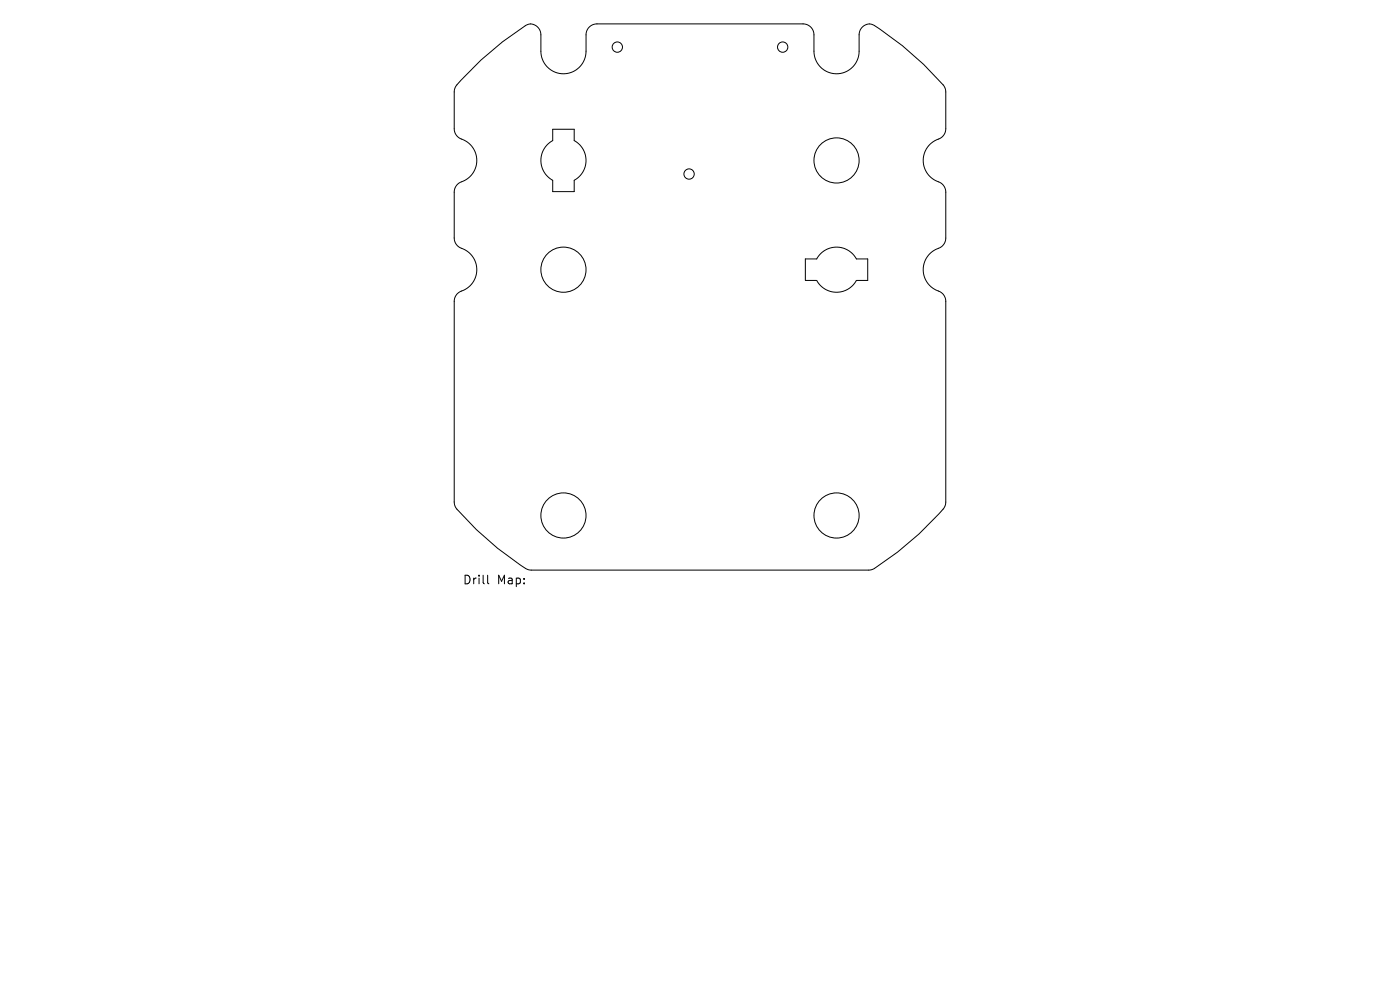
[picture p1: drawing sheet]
<svg xmlns="http://www.w3.org/2000/svg" width="297mm" height="210mm" viewBox="0 0 297 210" stroke-linecap="round" stroke-linejoin="round" font-family="sans-serif">
<defs><g id="words">
<g font-size="2.5">
<text x="98.1" y="124.2">Drill</text>
<text x="105.4" y="124.2">Map:</text>
</g>
</g></defs>
<g fill="none" stroke="#000" stroke-width=".21">
<path d="M102 12.7l4.6-3.8 4.9-3.5a2.17 2.17 0 0 1 3.2 2l.1 3.9a4.8 4.8 0 0 0 4.9 4.3 4.8 4.8 0 0 0 4.6-4.7v-3.7a2.32 2.32 0 0 1 2.3-2.1h44a2.32 2.32 0 0 1 2.1 2.3v3.9a4.8 4.8 0 0 0 5 4.3 4.8 4.8 0 0 0 4.6-4.7v-3.6a2.17 2.17 0 0 1 3.2-1.9 65.5 65.5 0 0 1 14.8 13l.3 1.1v7.9a2.7 2.7 0 0 1-2.3 2.4 4.8 4.8 0 0 0-2.4 4.9 4.8 4.8 0 0 0 3.6 4l.8 .9 .3 1v9.9a2.7 2.7 0 0 1-2.3 2.5 4.8 4.8 0 0 0-2.4 4.9 4.8 4.8 0 0 0 3.6 4l.8 .9 .3 1.1v42.6l-.3 1.2a65.7 65.7 0 0 1-15 13l-1 .2h-71.6l-1.1-.2a65.2 65.2 0 0 1-14.9-13.1l-.3-1.1v-42.6a2.7 2.7 0 0 1 2.3-2.5 4.8 4.8 0 0 0 2.4-4.8 4.8 4.8 0 0 0-3.6-4.1l-.8-.9-.3-.9v-10a2.7 2.7 0 0 1 2.3-2.5 4.8 4.8 0 0 0 2.4-4.8 4.8 4.8 0 0 0-3.6-4.1l-.8-.8-.3-1 .1-8.6 .3-.7 1-1.2zM117.3 27.4h4.5v2.4a4.8 4.8 0 0 1 0 8.4v2.4h-4.5v-2.4a4.8 4.8 0 0 1 0-8.4zM170.9 54.9h2.4a4.8 4.8 0 0 1 8.4 0h2.4v4.6h-2.4a4.8 4.8 0 0 1-8.4 0h-2.4zM103.5 122v1.6l.2 .2"/>
<circle cx="131" cy="10" r="1.09"/>
<circle cx="166" cy="10" r="1.09"/>
<circle cx="146.2" cy="36.9" r="1.09"/>
<circle cx="177.5" cy="34" r="4.8"/>
<circle cx="119.5" cy="57.2" r="4.8"/>
<circle cx="119.5" cy="109.3" r="4.8"/>
<circle cx="177.5" cy="109.3" r="4.8"/>
</g>
<use href="#words"/>
</svg>
